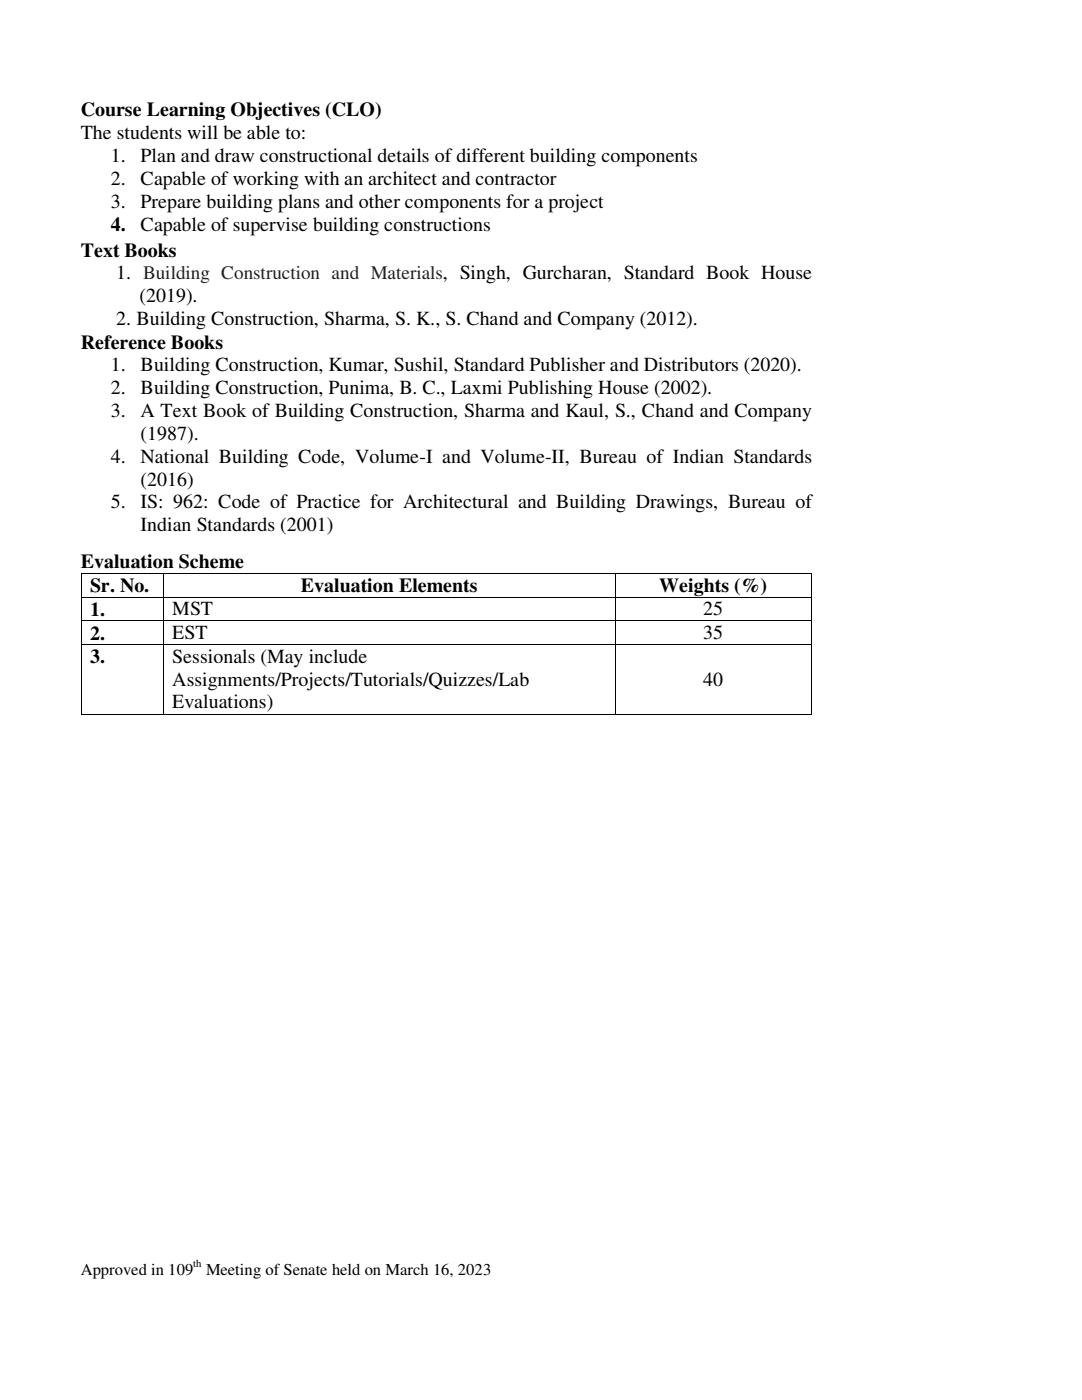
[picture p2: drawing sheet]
<svg xmlns="http://www.w3.org/2000/svg" width="216mm" height="279mm" viewBox="0 0 216 279" stroke-linecap="round" stroke-linejoin="round" font-family="sans-serif">
<defs><g id="words">
<g font-size="4">
<text x="16.1" y="23.2">Course Learning Objectives (CLO)</text>
<text x="16.1" y="27.7">The students will be able to:</text>
<text x="22.1" y="32.3">1.</text>
<text x="28.1" y="32.3">Plan and draw constructional details of different building components</text>
<text x="22.1" y="36.8">2.</text>
<text x="22.1" y="41.4">3.</text>
<text x="28.1" y="36.8">Capable of working with an architect and contractor</text>
<text x="28.1" y="41.4">Prepare building plans and other components for a project</text>
<text x="22.1" y="46">4.</text>
<text x="28.1" y="46">Capable of supervise building constructions</text>
<text x="16.1" y="51.3">Text Books</text>
<text x="23.2" y="55.7">1.</text>
<text x="88.4" y="55.7">, Singh, Gurcharan, Standard Book House</text>
<text x="23.2" y="64.9">2. Building Construction, Sharma, S. K., S. Chand and Company (2012).</text>
<text x="27.9" y="60.3">(2019).</text>
<text x="16.1" y="69.6">Reference Books</text>
<text x="22.1" y="74">1.</text>
<text x="28.1" y="74">Building Construction, Kumar, Sushil, Standard Publisher and Distributors (2020).</text>
<text x="22.1" y="83.2">3.</text>
<text x="22.1" y="78.6">2.</text>
<text x="28.1" y="83.2">A Text Book of Building Construction, Sharma and Kaul, S., Chand and Company</text>
<text x="28.1" y="78.6">Building Construction, Punima, B. C., Laxmi Publishing House (2002).</text>
<text x="28.1" y="87.8">(1987).</text>
<text x="22.1" y="92.3">4.</text>
<text x="28.1" y="92.3">National Building Code, Volume-I and Volume-II, Bureau of Indian Standards</text>
<text x="22.1" y="101.5">5.</text>
<text x="28.1" y="101.5">IS: 962: Code of Practice for Architectural and Building Drawings, Bureau of</text>
<text x="28.1" y="96.9">(2016)</text>
<text x="28.1" y="106">Indian Standards (2001)</text>
<text x="16.1" y="113.4">Evaluation Scheme</text>
<text x="18" y="118.2">Sr. No.</text>
<text x="60" y="118.2">Evaluation Elements</text>
<text x="131.5" y="118.2">Weights (%)</text>
<text x="18" y="122.9">1.</text>
<text x="34.4" y="122.8">MST</text>
<text x="140.3" y="122.8">25</text>
<text x="18" y="127.6">2.</text>
<text x="34.4" y="127.5">EST</text>
<text x="140.3" y="127.5">35</text>
<text x="18" y="132.3">3.</text>
<text x="34.4" y="132.2">Sessionals (May include</text>
<text x="34.4" y="136.8">Assignments/Projects/Tutorials/Quizzes/Lab</text>
<text x="140.3" y="136.8">40</text>
<text x="34.4" y="141.4">Evaluations)</text>
</g>
<text font-size="3.8" fill="#202124" x="28.6" y="55.7">Building Construction and Materials</text>
<g font-size="3.3">
<text x="16.1" y="254.4">Approved in 109</text>
<text x="41.1" y="254.4">Meeting of Senate held on March 16, 2023</text>
</g>
<text font-size="2.1" x="38.6" y="252.9">th</text>
</g></defs>
<g fill="#000">
<path d="M16.1 114.3l.2 .2zM16.1 119.1l.2 .1zM32.5 114.3h.2v.2h-.2zM32.5 119.1h.2v.1h-.2zM122.7 114.3h.2v.2h-.2zM122.7 119.1h.2v.1h-.2zM161.9 114.3h.2v.2h-.2zM161.9 119.1h.2v.1h-.2zM16.1 123.8h.2v.2h-.2zM16.1 128.5h.2v.2h-.2zM32.5 123.8h.2v.2h-.2zM32.5 128.5h.2v.2h-.2z"/>
<path d="M122.7 123.8h.2v.2h-.2zM122.7 128.5h.2v.2h-.2zM161.9 123.8h.2v.2h-.2zM161.9 128.5h.2v.2h-.2zM16.1 142.5h.2v.1h-.2zM32.5 142.5h.2v.1h-.2zM122.7 142.5h.2v.1h-.2zM161.9 142.5h.2v.1h-.2z"/>
</g>
<g fill="none" stroke="#000" stroke-width=".2">
<path d="M16.2 114.5v4.6M16.2 119.2v4.6M16.3 114.4h16.2M16.3 119.1h16.2M32.6 114.5v4.6M32.6 119.2v4.6M32.7 114.4h90M32.7 119.1h90M122.8 114.5v4.6M122.8 119.2v4.6M122.9 114.4h39M122.9 119.1h39"/>
<path d="M162 114.5v4.6M162 119.2v4.6M16.2 124v4.5M16.2 128.7v13.8M16.3 123.9h16.2M16.3 128.6h16.2M32.6 124v4.5M32.6 128.7v13.8M32.7 123.9h90M32.7 128.6h90M122.8 124v4.5M122.8 128.7v13.8"/>
<path d="M122.9 123.9h39M122.9 128.6h39M162 124v4.5M162 128.7v13.8M16.3 142.5h16.2M32.7 142.5h90M122.9 142.5h39"/>
</g>
<use href="#words"/>
</svg>
